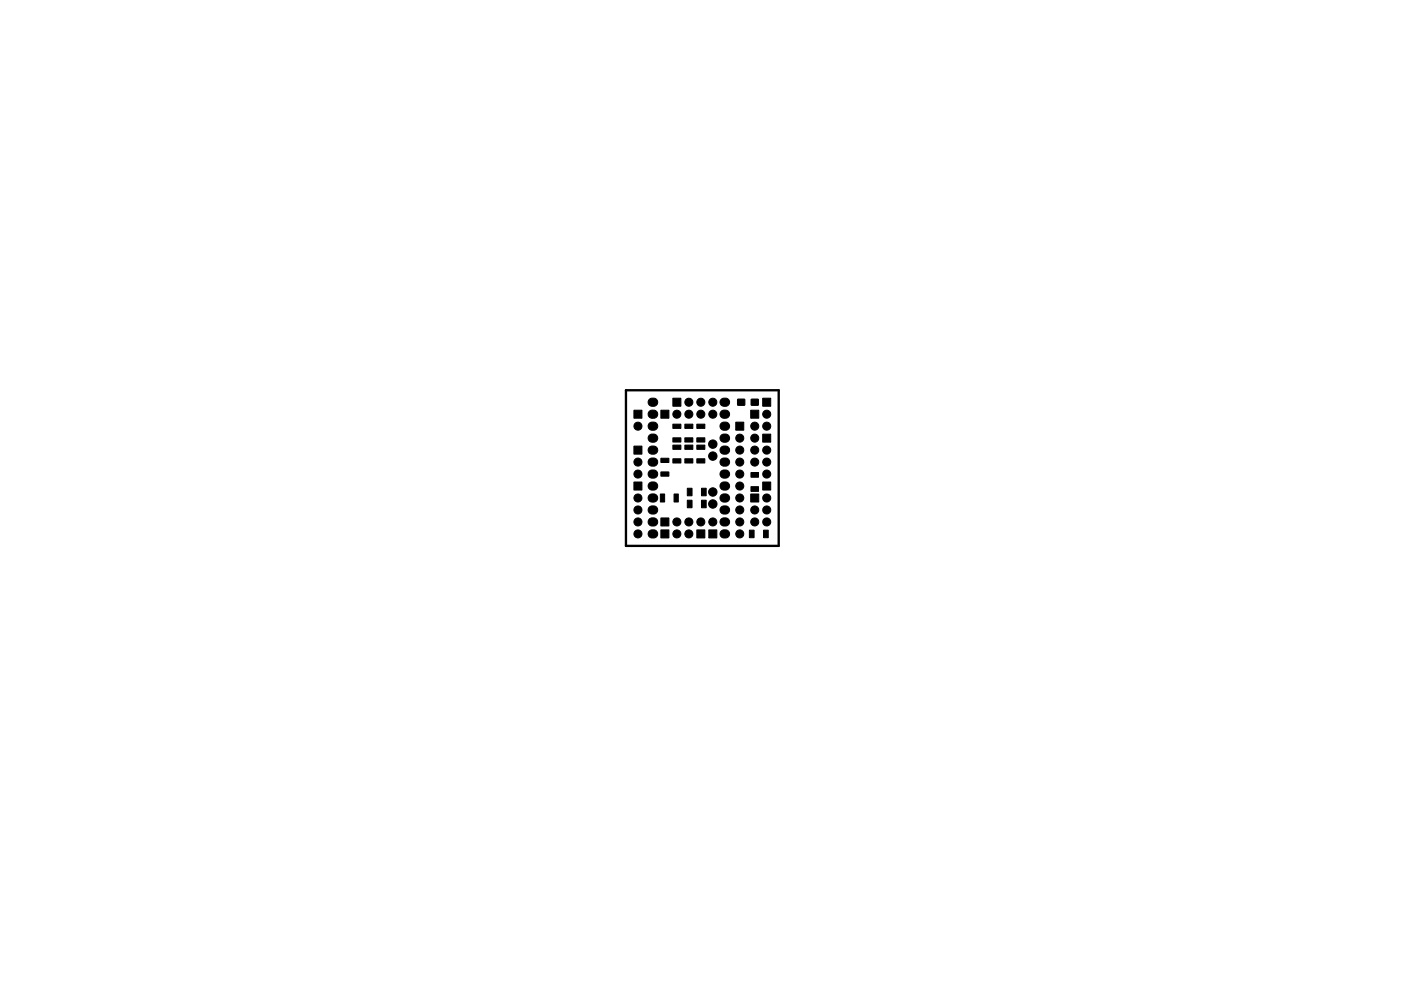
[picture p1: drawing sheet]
<svg xmlns="http://www.w3.org/2000/svg" width="297mm" height="210mm" viewBox="0 0 297 210" stroke-linecap="round" stroke-linejoin="round" font-family="sans-serif">
<path d="M132.7 82.8h32.4v33h-32.4z" fill="none" stroke="#000" stroke-width=".5"/>
<g fill="#000" stroke="#000" stroke-width=".21">
<path d="M134.4 94.6h1.7v1.7h-1.7zM134.4 87h1.7v1.7h-1.7zM137.7 100l.4-.3h.5a.86 .86 0 0 1 .9 .9 .86 .86 0 0 1-.9 .8 .99 .99 0 0 1-1.1-.4 .86 .86 0 0 1 .2-1zM137.7 97.4l.4-.2h.5a.86 .86 0 0 1 .9 .8 .86 .86 0 0 1-.9 .9 .99 .99 0 0 1-1.1-.5 .86 .86 0 0 1 .2-1zM137.7 94.9l.4-.3h.5a.86 .86 0 0 1 .9 .9 .86 .86 0 0 1-.9 .9 .97 .97 0 0 1-1.1-.7l-.1-.4zM137.7 92.3l.4-.2h.5a.86 .86 0 0 1 .9 .9 .86 .86 0 0 1-.9 .8 .97 .97 0 0 1-1.1-.6l-.1-.4zM137.7 89.8l.4-.2h.5a.86 .86 0 0 1 .9 .8 .86 .86 0 0 1-.9 .9 .97 .97 0 0 1-1.1-.6l-.1-.5zM137.7 87.3l.4-.3h.5a.86 .86 0 0 1 .9 .9 .86 .86 0 0 1-.9 .8 .99 .99 0 0 1-1.1-.4 .86 .86 0 0 1 .2-1zM137.7 84.7l.4-.2h.5a.86 .86 0 0 1 .9 .8 .86 .86 0 0 1-.9 .9 .97 .97 0 0 1-1.1-.6l-.1-.4zM140.1 97.2h1.7v.9h-1.7zM140.1 87h1.7v1.7h-1.7zM142.7 97.3h1.7v.9h-1.7z"/>
<path d="M142.7 94.4h1.7v.9h-1.7zM142.7 92.9h1.7v.9h-1.7zM142.7 90h1.7v.9h-1.7zM142.7 84.5h1.7v1.7h-1.7zM145.2 97.3h1.7v.9h-1.7zM145.2 94.4h1.7v.9h-1.7zM145.2 92.9h1.7v.9h-1.7zM145.2 90h1.7v.9h-1.7zM147.7 97.3h1.7v.9h-1.7zM147.7 94.4h1.7v.9h-1.7zM147.7 92.9h1.7v.9h-1.7zM147.7 90h1.7v.9h-1.7z"/>
<path d="M152.9 100l.4-.3h.6a.86 .86 0 0 1 .8 .9 .86 .86 0 0 1-.8 .8 .99 .99 0 0 1-1.1-.4 .86 .86 0 0 1 .1-1zM152.9 97.4l.4-.2h.6a.86 .86 0 0 1 .8 .8 .86 .86 0 0 1-.8 .9 .99 .99 0 0 1-1.1-.5 .86 .86 0 0 1 .1-1zM152.9 94.9l.4-.3h.6a.86 .86 0 0 1 .8 .9 .86 .86 0 0 1-.8 .9 .97 .97 0 0 1-1.2-.7v-.4zM152.9 92.3l.4-.2h.6a.86 .86 0 0 1 .8 .9 .86 .86 0 0 1-.8 .8 .97 .97 0 0 1-1.2-.6v-.4zM152.9 89.8l.4-.2h.6a.86 .86 0 0 1 .8 .8 .86 .86 0 0 1-.8 .9 .97 .97 0 0 1-1.2-.6v-.5zM152.9 87.3l.4-.3h.6a.86 .86 0 0 1 .8 .9 .86 .86 0 0 1-.8 .8 .99 .99 0 0 1-1.1-.4 .86 .86 0 0 1 .1-1zM152.9 84.7l.4-.2h.6a.86 .86 0 0 1 .8 .8 .86 .86 0 0 1-.8 .9 .97 .97 0 0 1-1.2-.6v-.4zM156 89.6h1.7v1.7h-1.7zM156.4 84.7h1.5v1.3h-1.5zM159.3 84.7h1.5v1.3h-1.5zM159.2 87h1.7v1.7h-1.7zM161.7 92.1h1.7v1.7h-1.7z"/>
<path d="M161.7 84.5h1.7v1.7h-1.7zM134.4 102.3h1.7v1.7h-1.7zM137.7 112.7l.4-.3h.5a.86 .86 0 0 1 .9 .9 .86 .86 0 0 1-.9 .8 .99 .99 0 0 1-1.1-.4 .86 .86 0 0 1 .2-1zM137.7 110.1l.4-.2h.5a.86 .86 0 0 1 .9 .8 .86 .86 0 0 1-.9 .9 .99 .99 0 0 1-1.1-.5 .86 .86 0 0 1 .2-1zM137.7 107.6l.4-.3h.5a.86 .86 0 0 1 .9 .9 .86 .86 0 0 1-.9 .9 .99 .99 0 0 1-1.1-.5 .86 .86 0 0 1 .2-1zM137.7 105l.4-.2h.5a.86 .86 0 0 1 .9 .9 .86 .86 0 0 1-.9 .8h-.7l-.4-.4a.86 .86 0 0 1 .2-1.1zM137.7 102.5l.4-.2h.5a.86 .86 0 0 1 .9 .8 .86 .86 0 0 1-.9 .9l-.7-.1-.4-.3a.86 .86 0 0 1 .2-1.1zM140 104.8h.9v1.7h-.9zM140.1 112.4h1.7v1.7h-1.7zM140.1 109.9h1.7v1.7h-1.7zM140.1 100.1h1.7v.9h-1.7zM142.9 104.8h.9v1.7h-.9z"/>
<path d="M145.7 106.1h1v1.6h-1zM145.7 103.6h1v1.6h-1zM147.7 112.4h1.7v1.7h-1.7zM148.7 106.1h1v1.6h-1zM148.7 103.6h1v1.6h-1zM150.3 112.4h1.7v1.7h-1.7zM152.9 112.7l.4-.3h.6a.86 .86 0 0 1 .8 .9 .86 .86 0 0 1-.8 .8 .99 .99 0 0 1-1.1-.4 .86 .86 0 0 1 .1-1zM152.9 110.1l.4-.2h.6a.86 .86 0 0 1 .8 .8 .86 .86 0 0 1-.8 .9 .99 .99 0 0 1-1.1-.5 .86 .86 0 0 1 .1-1zM152.9 107.6l.4-.3h.6a.86 .86 0 0 1 .8 .9 .86 .86 0 0 1-.8 .9 .99 .99 0 0 1-1.1-.5 .86 .86 0 0 1 .1-1zM152.9 105l.4-.2h.6a.86 .86 0 0 1 .8 .9 .86 .86 0 0 1-.8 .8h-.7l-.4-.4a.86 .86 0 0 1 .1-1.1zM152.9 102.5l.4-.2h.6a.86 .86 0 0 1 .8 .8 .86 .86 0 0 1-.8 .9l-.7-.1-.4-.3a.86 .86 0 0 1 .1-1.1zM158.9 112.5h1v1.6h-1z"/>
<path d="M159.2 103.3h1.6v1h-1.6zM159.2 100.3h1.6v1h-1.6zM159.2 104.8h1.7v1.7h-1.7zM161.9 112.5h1v1.6h-1zM161.7 102.3h1.7v1.7h-1.7z"/>
<circle cx="135.3" cy="98" r=".85"/>
<circle cx="135.3" cy="90.4" r=".85"/>
<circle cx="143.5" cy="87.9" r=".85"/>
<circle cx="146" cy="87.9" r=".85"/>
<circle cx="146" cy="85.3" r=".85"/>
<circle cx="148.6" cy="87.9" r=".85"/>
<circle cx="148.6" cy="85.3" r=".85"/>
<circle cx="151.1" cy="94.2" r=".89"/>
<circle cx="151.1" cy="87.9" r=".85"/>
<circle cx="151.1" cy="85.3" r=".85"/>
<circle cx="151.1" cy="96.8" r=".89"/>
<circle cx="156.8" cy="95.5" r=".85"/>
<circle cx="156.8" cy="98" r=".85"/>
<circle cx="156.8" cy="93" r=".85"/>
<circle cx="160" cy="98" r=".85"/>
<circle cx="160" cy="95.5" r=".85"/>
<circle cx="160" cy="90.4" r=".85"/>
<circle cx="160" cy="93" r=".85"/>
<circle cx="162.6" cy="98" r=".85"/>
<circle cx="162.6" cy="95.5" r=".85"/>
<circle cx="162.6" cy="90.4" r=".85"/>
<circle cx="162.6" cy="87.9" r=".85"/>
<circle cx="135.3" cy="110.7" r=".85"/>
<circle cx="135.3" cy="113.3" r=".85"/>
<circle cx="135.3" cy="108.2" r=".85"/>
<circle cx="135.3" cy="105.7" r=".85"/>
<circle cx="135.3" cy="100.6" r=".85"/>
<circle cx="143.5" cy="110.7" r=".85"/>
<circle cx="143.5" cy="113.3" r=".85"/>
<circle cx="146" cy="113.3" r=".85"/>
<circle cx="146" cy="110.7" r=".85"/>
<circle cx="148.6" cy="110.7" r=".85"/>
<circle cx="151.1" cy="106.9" r=".89"/>
<circle cx="151.1" cy="110.7" r=".85"/>
<circle cx="151.1" cy="104.4" r=".89"/>
<circle cx="156.8" cy="108.2" r=".85"/>
<circle cx="156.8" cy="105.7" r=".85"/>
<circle cx="156.8" cy="100.6" r=".85"/>
<circle cx="156.8" cy="113.3" r=".85"/>
<circle cx="156.8" cy="110.7" r=".85"/>
<circle cx="156.8" cy="103.1" r=".85"/>
<circle cx="160" cy="110.7" r=".85"/>
<circle cx="160" cy="108.2" r=".85"/>
<circle cx="162.6" cy="100.6" r=".85"/>
<circle cx="162.6" cy="110.7" r=".85"/>
<circle cx="162.6" cy="108.2" r=".85"/>
<circle cx="162.6" cy="105.7" r=".85"/>
</g>
</svg>
